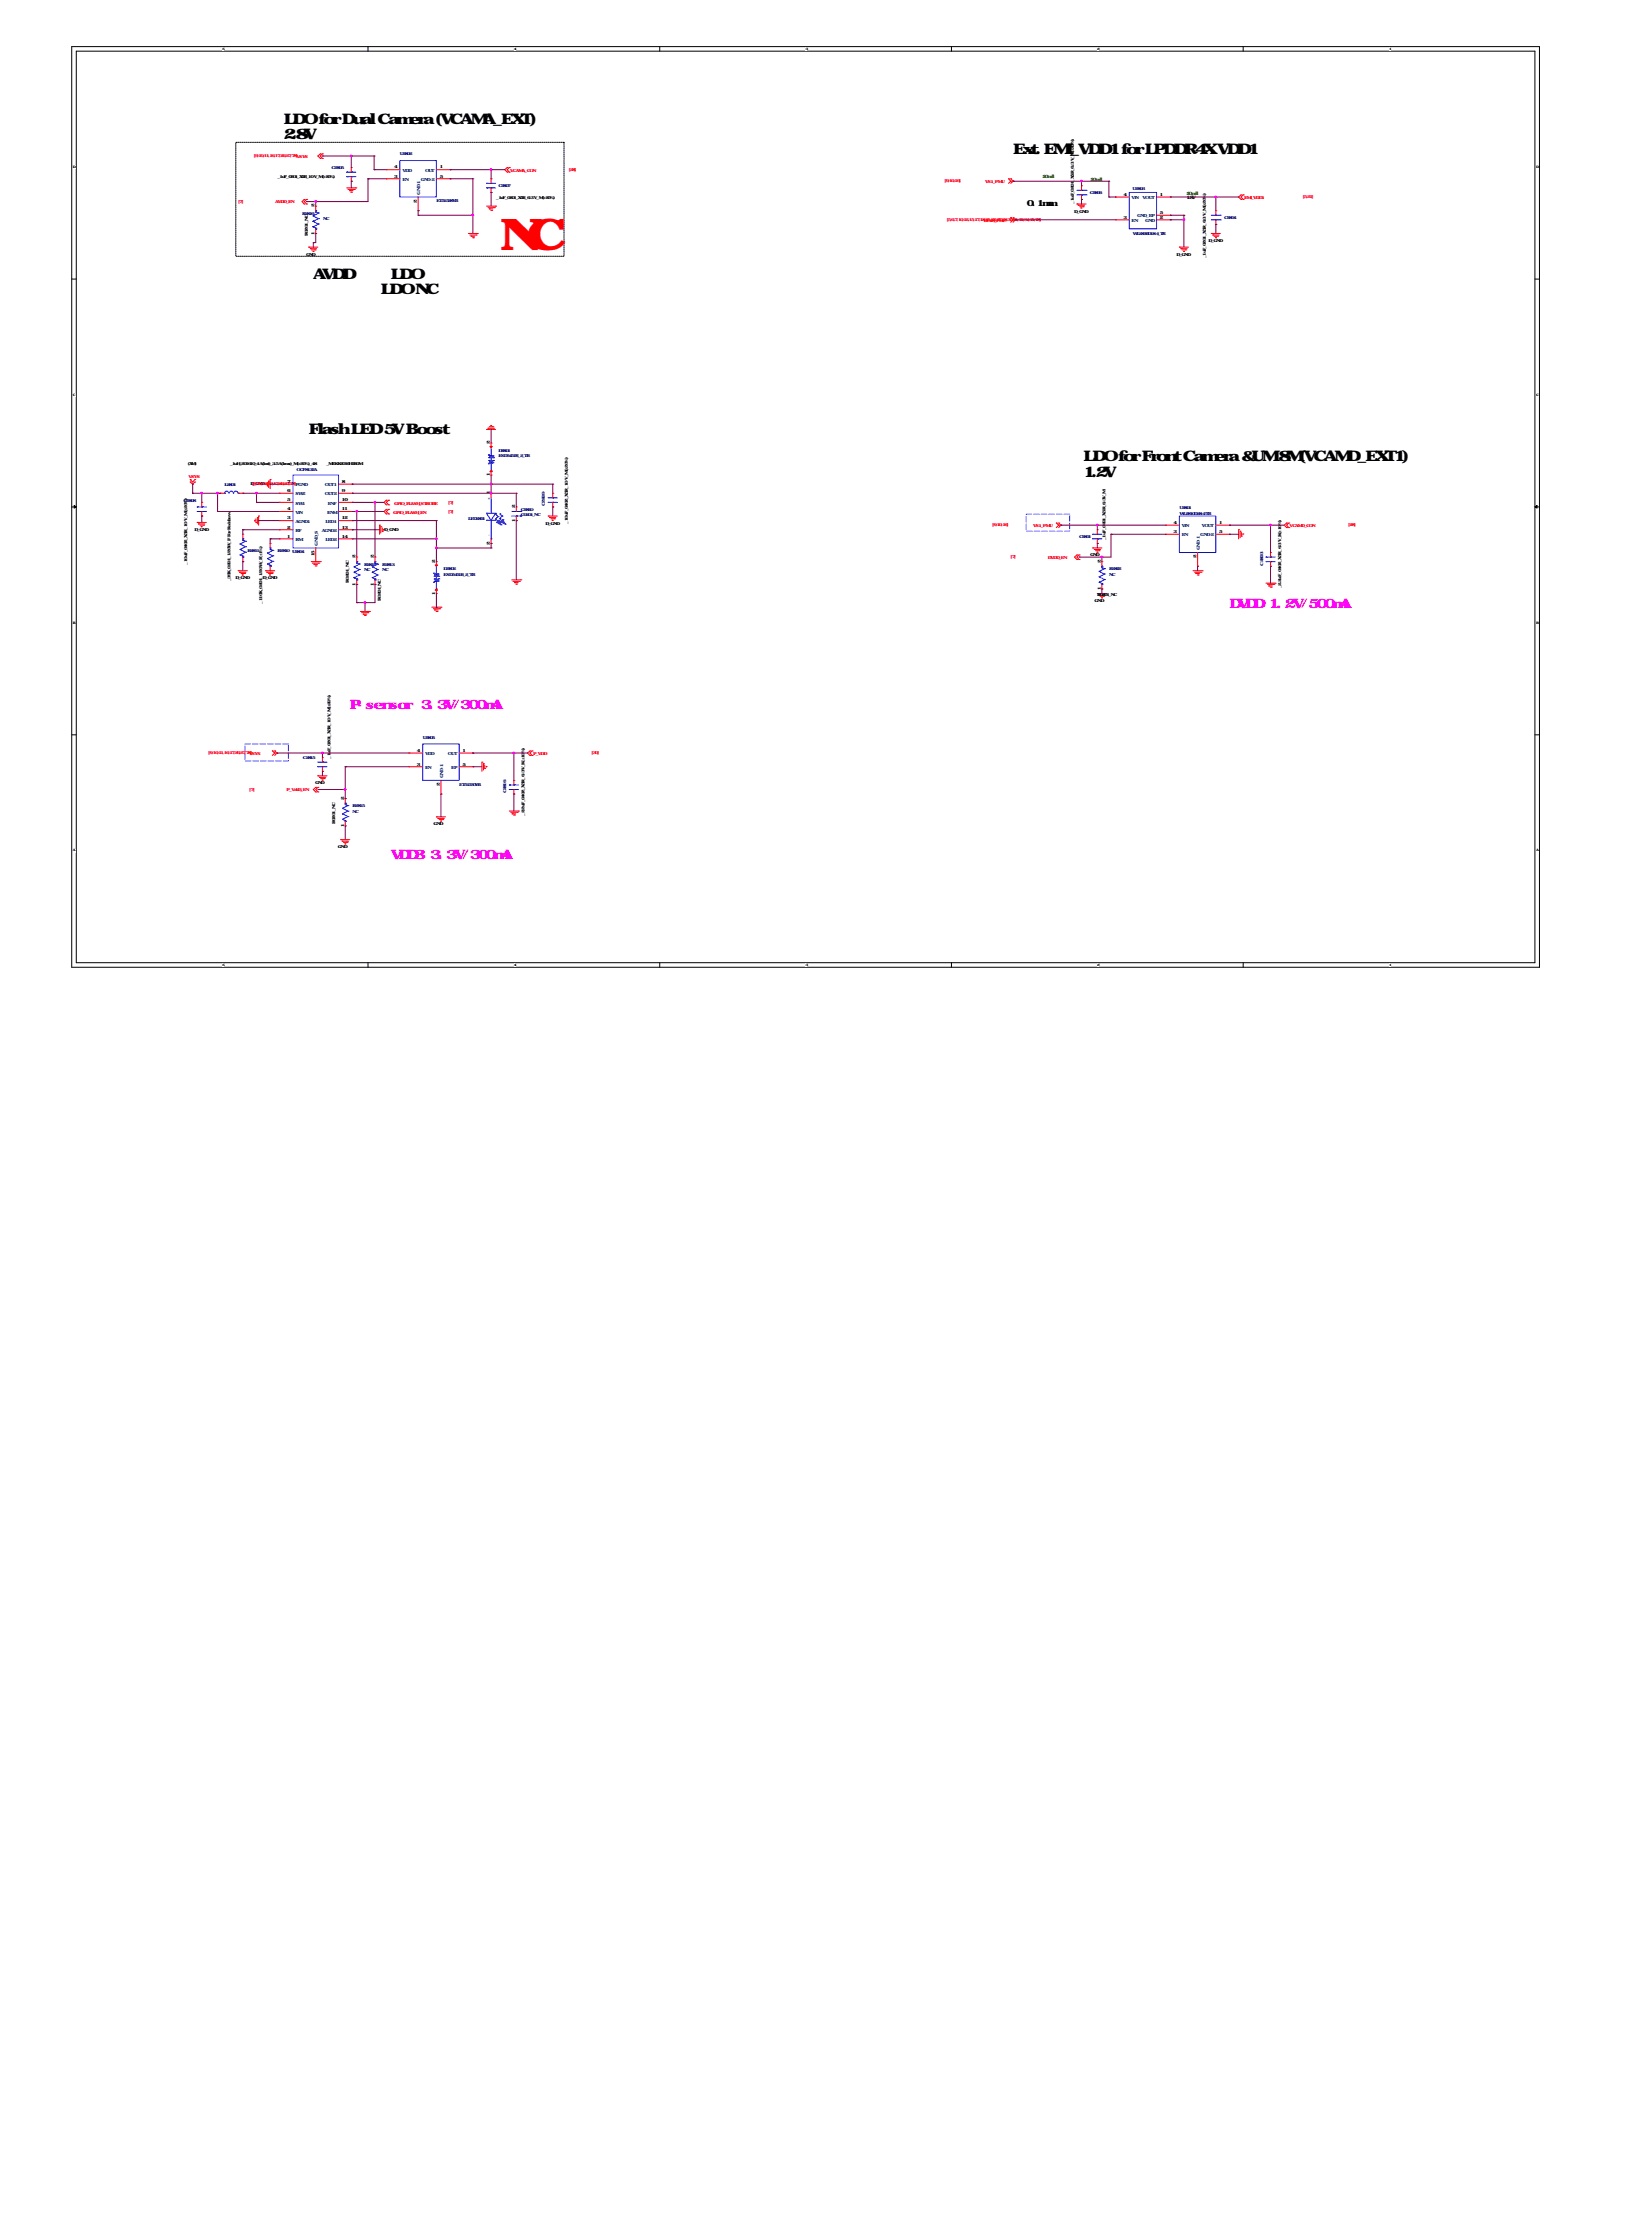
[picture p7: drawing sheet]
<svg xmlns="http://www.w3.org/2000/svg" width="230mm" height="310mm" viewBox="0 0 230 310" stroke-linecap="round" stroke-linejoin="round" font-family="sans-serif">
<defs><g id="words">
<text font-size="6.1" fill="#f00" x="69.7" y="34.9">NC</text>
<g font-size="2">
<text x="39.5" y="17.3">LDO for Dual Camera (VCAMA_EXT)</text>
<text x="39.5" y="19.4">2.8V</text>
<text x="141.1" y="21.4">Ext. EMI_VDD1 for LPDDR4X VDD1</text>
<text x="43.6" y="38.9">AVDD 兼容LDO</text>
<text x="43.6" y="41">使用平台 LDO NC</text>
<text x="43" y="60.5">Flash LED 5V Boost</text>
<text x="151" y="64.3">LDO for Front Camera &amp;UM 8M(VCAMD_EXT1)</text>
<text x="151" y="66.4">1.2V</text>
</g>
<g font-size="1.8" fill="#f0f">
<text x="171.3" y="84.8">DVDD 1.2V/500mA</text>
<text x="48.7" y="98.7">P-sensor 3.3V/300mA</text>
<text x="54.4" y="119.7">VDD3 3.3V/300mA</text>
</g>
<text font-size="1.2" x="143" y="28.8">0.1mm</text>
<g font-size=".6" fill="#f00">
<text x="35.4" y="21.9">[9,10,11,16,17,26,27,78]VSYS</text>
<text x="71.1" y="23.9">VCAMA_CON</text>
<text x="79.2" y="23.8">[28]</text>
<text x="33.2" y="28.3">[7]</text>
<text x="38.3" y="28.3">AVDD_EN</text>
<text x="131.6" y="25.4">[9,10,16]</text>
<text x="137.2" y="25.5">VS1_PMU</text>
<text x="173.3" y="27.7">EMI_VDD1</text>
<text x="181.5" y="27.6">[5,21]</text>
<text x="131.9" y="30.8">[5,6,7,10,12,15,17,18,21,22,27,28,30,31,32,34,35,78]</text>
<text x="136.9" y="30.9">VIO18_PMU</text>
<text x="26.2" y="66.6">VSYS</text>
<text x="35.1" y="67.6">[9,10,11,16,17,26,27,78]PGND</text>
<text x="54.8" y="71.6">GPIO_FLASH_EN</text>
<text x="54.9" y="70.3">GPIO_FLASH_STROBE</text>
<text x="62.4" y="70.2">[7]</text>
<text x="62.4" y="71.4">[7]</text>
<text x="138.2" y="73.3">[9,10,16]</text>
<text x="140.8" y="77.8">[7]</text>
<text x="143.9" y="73.5">VS1_PMU</text>
<text x="146" y="77.9">DVDD_EN</text>
<text x="179.7" y="73.4">VCAMD_CON</text>
<text x="187.8" y="73.3">[28]</text>
<text x="29" y="105.1">[9,10,11,16,17,26,27,78]</text>
<text x="34.7" y="105.2">VSYS</text>
<text x="74.3" y="105.2">P_VDD</text>
<text x="82.4" y="105.1">[30]</text>
<text x="34.7" y="110.2">[7]</text>
<text x="39.9" y="110.3">P_Vdd3_EN</text>
</g>
<g font-size=".6" fill="#000080">
<text x="46.2" y="23.6">C2805</text>
<text x="55.7" y="21.7">U2802</text>
<text x="42.1" y="29.9">R2816</text>
<text x="60.8" y="28.2">ET51528YB</text>
<text x="69.4" y="26.1">C2807</text>
<text x="151.8" y="27.1">C2806</text>
<text x="157.8" y="26.5">U2803</text>
<text x="45" y="30.7">NC</text>
<text x="157.8" y="32.8">WL2836D18-4_TR</text>
<text x="170.5" y="30.5">C2804</text>
<text x="41.3" y="65.6">OCP8132A</text>
<text x="69.4" y="62.9">D2801</text>
<text x="69.4" y="63.7">ESD5451R_2_TR</text>
<text x="25.6" y="69.9">C2808</text>
<text x="31.3" y="67.7">L2801</text>
<text x="72.6" y="71.2">C2820</text>
<text x="72.6" y="71.8">C0201_NC</text>
<text x="75.9" y="70.5" transform="rotate(-90 75.9 70.5)">C2809</text>
<text x="164.3" y="70.9">U2801</text>
<text x="164.3" y="71.7">WL2810D28-4/TR</text>
<text x="34.5" y="76.9">R2811</text>
<text x="38.7" y="76.9">R2810</text>
<text x="40.7" y="77">U2804</text>
<text x="65.2" y="72.5">LED2801</text>
<text x="150.3" y="75">C2801</text>
<text x="50.7" y="78.8">R2812</text>
<text x="50.7" y="79.6">NC</text>
<text x="53.3" y="78.8">R2813</text>
<text x="53.3" y="79.6">NC</text>
<text x="61.8" y="79.4">D2802</text>
<text x="61.8" y="80.2">ESD5451R_2_TR</text>
<text x="154.5" y="79.4">R2822</text>
<text x="154.5" y="80.2">NC</text>
<text x="175.9" y="78.8" transform="rotate(-90 175.9 78.8)">C2803</text>
<text x="42.2" y="105.8">C2815</text>
<text x="58.9" y="102.9">U2805</text>
<text x="49.1" y="112.5">R2815</text>
<text x="49.1" y="113.2">NC</text>
<text x="64" y="109.5">ET51530YB</text>
<text x="70.5" y="110.5" transform="rotate(-90 70.5 110.5)">C2816</text>
</g>
<g font-size=".6">
<text x="54.9" y="23.5">4</text>
<text x="61.3" y="23.5">1</text>
<text x="37.3" y="24.8">电容</text>
<text x="38.7" y="24.8">_1uF_0201_X5R_10 V_M(±20%)</text>
<text x="43.8" y="28.9" transform="rotate(-90 43.8 28.9)">2</text>
<text x="54.9" y="24.7">3</text>
<text x="58.1" y="28.3" transform="rotate(-90 58.1 28.3)">2</text>
<text x="61.3" y="24.7">5</text>
<text x="67.8" y="27.7">电容</text>
<text x="69.1" y="27.7">_1uF_0201_X5R_6.3 V_M(±20%)</text>
<text x="149.6" y="28.4" transform="rotate(-90 149.6 28.4)">_1uF_0201_X5R_6.3 V_M(±20%)</text>
<text x="149.6" y="29.6">D_GND</text>
<text x="156.5" y="27.3">4</text>
<text x="161.6" y="27.3">1</text>
<text x="161.6" y="29.8">5</text>
<text x="165.3" y="27.7">1.8V</text>
<text x="42.6" y="35.6">GND</text>
<text x="42.9" y="32.9" transform="rotate(-90 42.9 32.9)">R0201_NC</text>
<text x="43.8" y="32.7" transform="rotate(-90 43.8 32.7)">1</text>
<text x="156.5" y="30.5">3</text>
<text x="161.6" y="30.5">2</text>
<text x="163.9" y="35.6">D_GND</text>
<text x="168.4" y="33.7">D_GND</text>
<text x="168" y="36" transform="rotate(-90 168 36)">_1uF_0201_X5R_6.3 V_M(±20%)</text>
<text x="26.2" y="64.8">(XM)</text>
<text x="27.3" y="64.8">贴片功率电感器</text>
<text x="32" y="64.8">_1uH_201610_4 A(lrat)_3.5 A(lrms)_M(±20%)_48</text>
<text x="44.1" y="64.8">毫欧</text>
<text x="45.5" y="64.8">_MEKK2016H1R0M</text>
<text x="68.2" y="61.9" transform="rotate(-90 68.2 61.9)">2</text>
<text x="34.9" y="67.6">D_GND</text>
<text x="40" y="69.8">5</text>
<text x="40" y="71.1">4</text>
<text x="40" y="68.6">6</text>
<text x="40" y="67.3">7</text>
<text x="47.6" y="69.8">10</text>
<text x="47.6" y="71.1">11</text>
<text x="47.6" y="67.3">8</text>
<text x="47.6" y="68.6">9</text>
<text x="68.2" y="68.9" transform="rotate(-90 68.2 68.9)">1</text>
<text x="68.2" y="66.4" transform="rotate(-90 68.2 66.4)">1</text>
<text x="71.8" y="70.8" transform="rotate(-90 71.8 70.8)">2</text>
<text x="27.1" y="74">D_GND</text>
<text x="40" y="74.9">1</text>
<text x="40" y="73.6">2</text>
<text x="40" y="72.4">3</text>
<text x="43.8" y="77.5" transform="rotate(-90 43.8 77.5)">15</text>
<text x="47.6" y="72.4">12</text>
<text x="47.6" y="74.9">14</text>
<text x="47.6" y="73.6">13</text>
<text x="49.5" y="77.8" transform="rotate(-90 49.5 77.8)">2</text>
<text x="52.1" y="77.8" transform="rotate(-90 52.1 77.8)">2</text>
<text x="53.5" y="74">D_GND</text>
<text x="68.2" y="75.9" transform="rotate(-90 68.2 75.9)">2</text>
<text x="71.8" y="72.7" transform="rotate(-90 71.8 72.7)">1</text>
<text x="76" y="73.1">D_GND</text>
<text x="79.1" y="73" transform="rotate(-90 79.1 73)">_10uF_0402_X5R_10 V_M(±20%)</text>
<text x="151.8" y="77.5">GND</text>
<text x="154" y="75.2" transform="rotate(-90 154 75.2)">_1uF_0201_X5R_6.3V_M</text>
<text x="163.5" y="74.3">3</text>
<text x="163.5" y="73">4</text>
<text x="166.7" y="77.8" transform="rotate(-90 166.7 77.8)">2</text>
<text x="169.8" y="73">1</text>
<text x="169.9" y="74.3">5</text>
<text x="26.1" y="78.7" transform="rotate(-90 26.1 78.7)">_10uF_0402_X5R_10 V_M(±20%)</text>
<text x="32.1" y="81" transform="rotate(-90 32.1 81)">_39K_0201_1/20W_F-For Rainbow</text>
<text x="32.8" y="80.7">D_GND</text>
<text x="36.6" y="80.7">D_GND</text>
<text x="48.6" y="81.2" transform="rotate(-90 48.6 81.2)">R0201_NC</text>
<text x="49.5" y="81.6" transform="rotate(-90 49.5 81.6)">1</text>
<text x="52.1" y="81.6" transform="rotate(-90 52.1 81.6)">1</text>
<text x="53" y="83.7" transform="rotate(-90 53 83.7)">R0201_NC</text>
<text x="60.6" y="82.9" transform="rotate(-90 60.6 82.9)">1</text>
<text x="60.6" y="78.4" transform="rotate(-90 60.6 78.4)">2</text>
<text x="152.5" y="83.9">GND</text>
<text x="152.9" y="83">R0201_NC</text>
<text x="153.3" y="82.2" transform="rotate(-90 153.3 82.2)">1</text>
<text x="153.3" y="78.4" transform="rotate(-90 153.3 78.4)">2</text>
<text x="178.5" y="81.9" transform="rotate(-90 178.5 81.9)">_2.2uF_0402_X5R_6.3 V_K(±10%)</text>
<text x="36.5" y="84.1" transform="rotate(-90 36.5 84.1)">_110K_0201_1/20 W_F(±1%)</text>
<text x="46.1" y="105.7" transform="rotate(-90 46.1 105.7)">_1uF_0201_X5R_10 V_M(±20%)</text>
<text x="58.1" y="106.7">3</text>
<text x="58.1" y="104.8">4</text>
<text x="64.4" y="106.7">5</text>
<text x="64.4" y="104.8">1</text>
<text x="43.9" y="109.3">GND</text>
<text x="47.9" y="111.4" transform="rotate(-90 47.9 111.4)">2</text>
<text x="61.3" y="109.5" transform="rotate(-90 61.3 109.5)">2</text>
<text x="73.1" y="113.7" transform="rotate(-90 73.1 113.7)">_2.2uF_0402_X5R_6.3 V_K(±10%)</text>
<text x="46.7" y="114.8" transform="rotate(-90 46.7 114.8)">R0201_NC</text>
<text x="47.1" y="118.2">GND</text>
<text x="47.9" y="115.2" transform="rotate(-90 47.9 115.2)">1</text>
<text x="60.4" y="115">GND</text>
</g>
<g font-size=".6" fill="#004080">
<text x="56" y="23.9">VDD</text>
<text x="59.2" y="23.9">OUT</text>
<text x="56" y="25.2">EN</text>
<text x="58.5" y="27.1" transform="rotate(-90 58.5 27.1)">GND-1</text>
<text x="58.6" y="25.2">GND-2</text>
<text x="157.6" y="27.7">VIN</text>
<text x="159.2" y="27.7">VOUT</text>
<text x="157.6" y="30.9">EN</text>
<text x="158.4" y="30.3">GND_EP</text>
<text x="159.5" y="30.9">GND</text>
<text x="41.1" y="70.3">SW1</text>
<text x="41.1" y="71.6">VIN</text>
<text x="41.1" y="69">SW2</text>
<text x="45.3" y="67.8">OUT1</text>
<text x="45.3" y="69">OUT2</text>
<text x="45.6" y="71.6">ENM</text>
<text x="45.7" y="70.3">ENF</text>
<text x="68.3" y="69.7" transform="rotate(-90 68.3 69.7)">+</text>
<text x="41.1" y="75.4">RM</text>
<text x="41.1" y="74.1">RF</text>
<text x="41.1" y="72.8">AGND1</text>
<text x="44.3" y="76" transform="rotate(-90 44.3 76)">GND_S</text>
<text x="44.8" y="74.1">AGND2</text>
<text x="45.3" y="72.8">LED1</text>
<text x="45.3" y="75.4">LED2</text>
<text x="68.3" y="74.6" transform="rotate(-90 68.3 74.6)">-</text>
<text x="164.6" y="74.7">EN</text>
<text x="164.6" y="73.5">VIN</text>
<text x="167.1" y="76.6" transform="rotate(-90 167.1 76.6)">GND-1</text>
<text x="167.2" y="74.7">GND-2</text>
<text x="167.4" y="73.5">VOUT</text>
<text x="59.2" y="107.1">EN</text>
<text x="59.2" y="105.2">VDD</text>
<text x="62.4" y="105.2">OUT</text>
<text x="62.9" y="107.1">EP</text>
<text x="61.7" y="108.4" transform="rotate(-90 61.7 108.4)">GND-1</text>
</g>
<g font-size=".6" fill="#008000">
<text x="145.2" y="24.9">20 mil</text>
<text x="151.9" y="25.2">20 mil</text>
<text x="165.3" y="27.1">20 mil</text>
</g>
<g font-size=".5">
<text x="30.9" y="7">5</text>
<text x="71.6" y="7">4</text>
<text x="112.2" y="7">3</text>
<text x="152.9" y="7">2</text>
<text x="193.5" y="7">1</text>
<text x="10.2" y="23.4">D</text>
<text x="214" y="23.4">D</text>
<text x="10.2" y="55.1">C</text>
<text x="214" y="55.1">C</text>
<text x="10.2" y="86.9">B</text>
<text x="214" y="86.9">B</text>
<text x="10.2" y="118.6">A</text>
<text x="214" y="118.6">A</text>
<text x="30.9" y="134.6">5</text>
<text x="71.6" y="134.6">4</text>
<text x="112.2" y="134.6">3</text>
<text x="152.9" y="134.6">2</text>
<text x="193.5" y="134.6">1</text>
</g>
</g></defs>
<path d="M10 6.5h204.5v128.3h-204.5zM10.6 7.1h203.2v127h-203.2z" fill="none" stroke="#000" stroke-width=".14"/>
<g fill="#fff">
<path d="M30.9 6.6h.3v.5h-.3z"/>
<path d="M30.9 134.2h.3v.5h-.3z"/>
</g>
<path d="M51.3 6.5v.6M51.3 134.1v.7" fill="none" stroke="#000" stroke-width=".14"/>
<g fill="#fff">
<path d="M71.6 6.6h.2v.5h-.2z"/>
<path d="M71.6 134.2h.2v.5h-.2z"/>
</g>
<path d="M91.9 6.5v.6M91.9 134.1v.7" fill="none" stroke="#000" stroke-width=".14"/>
<g fill="#fff">
<path d="M112.2 6.6h.2v.5h-.2z"/>
<path d="M112.2 134.2h.2v.5h-.2z"/>
</g>
<path d="M132.5 6.5v.6M132.5 134.1v.7" fill="none" stroke="#000" stroke-width=".14"/>
<g fill="#fff">
<path d="M152.9 6.6h.2v.5h-.2z"/>
<path d="M152.9 134.2h.2v.5h-.2z"/>
</g>
<path d="M173.2 6.5v.6M173.2 134.1v.7" fill="none" stroke="#000" stroke-width=".14"/>
<g fill="#fff">
<path d="M193.5 6.6h.2v.5h-.2z"/>
<path d="M193.5 134.2h.2v.5h-.2z"/>
<path d="M10.2 23h.3v.5h-.3z"/>
<path d="M214 23h.3v.5h-.3z"/>
<path d="M10.2 54.8h.3v.5h-.3z"/>
<path d="M214 54.8h.3v.5h-.3z"/>
</g>
<path d="M10 38.9h.6M213.8 38.9h.7" fill="none" stroke="#000" stroke-width=".14"/>
<g fill="#fff">
<path d="M10.2 86.5h.2v.5h-.2z"/>
<path d="M214 86.5h.3v.5h-.3z"/>
</g>
<path d="M10 70.6h.6M213.8 70.6h.7" fill="none" stroke="#000" stroke-width=".14"/>
<path d="M10.3 70.4l.3 .2-.3 .2zM213.8 70.6l.3-.2v.4z" fill="#000" stroke="#000" stroke-width=".14"/>
<g fill="#fff">
<path d="M10.2 118.3h.3v.5h-.3z"/>
<path d="M214 118.3h.3v.5h-.3z"/>
</g>
<path d="M32.9 19.8h45.7v15.9h-45.7zM10 102.4h.6M213.8 102.4h.7" fill="none" stroke="#000" stroke-width=".14"/>
<path d="M143 71.6h6v2.4h-6zM34.1 103.6h6.1v2.4h-6.1z" fill="none" stroke="#8000ff" stroke-width=".14" stroke-dasharray=".8 .3"/>
<g fill="none" stroke="#f00" stroke-width=".14">
<path d="M42.4 27.8l-.3 .3 .3 .3M42.4 27.8h.1M42.4 28.4h.1M42.7 27.8h.1M42.7 28.4h.1M42.7 27.8l-.3 .3 .3 .3M43 34.4h1.3M43 34.4h.1M43.2 34.6h.1M43.2 34.6h.9M43.4 34.8h.5M43.6 35h.1"/>
<path d="M43.9 34.8h.1M44 32.5h.1M44 28.7h.1M44 28.7v.7M44 31.9v.6M44.6 21.4l-.3 .3 .3 .4M44.6 21.4h.1M44.6 22.1h.1M44.9 21.4h.1M44.9 22.1h.1M44.9 21.4l-.3 .3 .3 .4M48.3 26.2h1.3"/>
<path d="M48.5 26.4h.9M48.7 26.6h.1M48.7 26.6h.5M48.9 26.8h.1M48.9 23.3h.1M48.9 25.2h.1M48.9 23.3v.7M48.9 24.6v.6M49 26.8h.1M49.4 26.4h.1M49.6 26.2h.1M53.8 24.9h.1"/>
<path d="M53.8 23.6h.1M53.8 23.6h1.9M53.8 24.9h1.9M58.3 29.4h.1M58.3 27.4v2M60.8 23.6h1.9M60.8 24.9h1.9M62.7 23.6h.1M62.7 24.9h.1M65.2 32.5h1.3M65.4 32.7h.9M65.6 32.9h.1"/>
<path d="M65.6 32.9h.5M65.8 33.1h.2M66 33.1h.1M66.3 32.7h.1M66.5 32.5h.1M67.8 28.7h1.2M68 28.9h.9M68.2 29.1h.1M68.2 29.1h.5M68.4 29.3h.1M68.4 24.9h.1M68.4 26.8h.1"/>
<path d="M68.4 24.9v.6M68.4 26.2v.6M68.5 29.3h.1M68.9 28.9h.1M69 28.7h.1M70.7 23.3l-.4 .3 .4 .4M70.7 23.3h.1M70.7 24h.1M71 24h.1M71 23.3h.1M71 23.3l-.3 .3 .3 .4M140.5 24.9l.3 .3"/>
<path d="M140.5 24.9h.1M140.8 25.2h.1M140.8 24.9h.1M140.8 30.3h.1M140.8 25.2l-.3 .3M140.8 24.9l.3 .3M140.8 30.3l.3 .3M141.1 25.2l-.3 .3M141.1 30.6l-.3 .4M141.1 30.3l.3 .3M141.1 25.2h.1M141.1 30.6h.1"/>
<path d="M141.1 30.3h.1M141.4 30.6h.1M141.4 30.6l-.3 .4M150 28.4h.1M150 28.4h1.3M150.2 28.6h.9M150.2 28.6h.1M150.4 28.8h.5M150.6 29h.1M150.7 25.9h.1M150.7 27.8h.1M150.7 25.9v.6"/>
<path d="M150.7 27.2v.6M150.9 28.8h.1M155.4 27.4h1.9M155.4 30.6h1.9M155.4 30.6h.1M155.4 27.4h.1M161.1 27.4h1.9M161.1 30.6h1.9M161.1 30h1.9M163 27.4h.1M163 30.6h.1M163 30h.1"/>
<path d="M164.3 34.4h.1M164.3 34.4h1.3M164.5 34.6h.9M164.5 34.6h.1M164.7 34.8h.5M164.9 35h.1M165.2 34.8h.1M168.7 32.5h.1M168.7 32.5h1.3M169 32.7h.8M169 32.7h.1M169.1 32.9h.5"/>
<path d="M169.3 33.1h.1M169.3 33.1h.2M169.4 29.4h.1M169.4 31.3h.1M169.4 29.4v.6M169.4 30.6v.7M169.6 32.9h.1M172.9 27.2l-.3 .2 .3 .4M172.9 27.2h.1M172.9 27.8h.1M173.2 27.8h.1M173.2 27.2h.1"/>
<path d="M173.2 27.2l-.3 .2 .3 .4M67.8 59.8h1.2M67.8 59.8h.1M68 59.7h.1M68 59.7h.9M68.2 59.5h.5M68.4 59.3h.1M68.7 59.5h.1M26.5 67.2l.3 .3 .3-.3M26.5 66.8l.3 .4 .3-.4M26.5 67.2h.1M26.5 66.8h.1"/>
<path d="M27.1 67.2h.1M27.1 66.8h.1M27.5 72.8h1.2M27.5 72.8h.1M27.6 73h.1M27.6 73h.9M27.9 73.2h.5M28 73.4h.1M28 73.4h.2M28.1 70h.1M28.1 71.9h.1M28.1 70v.6"/>
<path d="M28.1 71.3v.6M28.4 73.2h.1M30.7 68.7h.6M30.7 68.7h.1M33.2 68.7h.6M33.2 79.5h1.3M33.2 79.5h.1M33.4 79.7h.1M33.4 79.7h.8M33.6 79.9h.5M33.8 68.7h.1M33.8 78.2h.1"/>
<path d="M33.8 74.4h.1M33.8 74.4v.7M33.8 77.6v.6M34.1 79.9h.1M35.5 72.5h.1M35.5 72.5v.1M35.6 72.8h.1M35.6 72.3v.5M35.9 72.1h.1M35.9 72.1v.9M36 71.9h.1M36 71.9v1.3"/>
<path d="M37 79.5h.1M37 79.5h1.3M37 67.4h.1M37 67.4v.1M37.2 79.7h.9M37.2 79.7h.1M37.3 67.7h.1M37.3 67.2v.5M37.4 79.9h.5M37.4 67h.1M37.4 67v.9M37.6 79.5h.1"/>
<path d="M37.6 75.7h.1M37.6 75.7v.6M37.6 78.9v.6M37.6 66.8h.1M37.6 66.8v1.3M37.9 79.9h.1M38.9 75.1h.1M38.9 73.8h.1M38.9 72.5h.1M38.9 70h.1M38.9 71.3h.1M38.9 68.7h.1"/>
<path d="M38.9 67.5h.1M38.9 68.7h1.9M38.9 75.1h1.9M38.9 73.8h1.9M38.9 72.5h1.9M38.9 70h1.9M38.9 71.3h1.9M38.9 67.5h1.9M43.4 78.2h1.2M43.5 78.5h.9M43.7 78.6h.1M43.7 78.6h.5"/>
<path d="M43.9 78.8h.1M44 78.2h.1M44 76.3v1.9M44 78.8h.1M44.4 78.5h.1M44.6 78.2h.1M47.2 68.7h1.9M47.2 75.1h1.9M47.2 73.8h1.9M47.2 72.5h1.9M47.2 70h1.9M47.2 71.3h1.9"/>
<path d="M47.2 67.5h1.9M49.1 67.5h.1M49.1 68.7h.1M49.1 70h.1M49.1 71.3h.1M49.1 72.5h.1M49.1 73.8h.1M49.1 75.1h.1M49.7 77.6h.1M49.7 77.6v.6M52.2 77.6h.1M52.2 77.6v.6"/>
<path d="M52.9 73.2h.1M52.9 73.2v1.2M53 73.4h.1M53 73.4v.9M53.3 74.1h.1M53.3 73.6v.5M53.4 73.8h.1M53.4 73.8v.1M53.8 70.3h.1M53.8 69.7h.1M53.8 71.6h.1M53.8 71h.1"/>
<path d="M53.8 69.7l-.3 .3 .3 .3M53.8 71l-.3 .3 .3 .3M54.1 69.7l-.3 .3 .3 .3M54.1 71l-.3 .3 .3 .3M54.1 69.7h.1M54.1 70.3h.1M54.1 71h.1M54.1 71.6h.1M60.8 78.2h.1M60.8 78.2v.7M68.4 66.2h.1M68.4 61.7h.1"/>
<path d="M68.4 75.7h.1M68.4 68.7h.1M68.4 61.7v.7M68.4 65.5v.7M68.4 68.7v.7M68.4 75.1v.6M71.9 72.5h.1M71.9 70.6h.1M71.9 70.6v.7M71.9 71.9v.6M76.4 71.9h1.2M76.4 71.9h.1"/>
<path d="M76.5 72.1h.1M76.5 72.1h.9M76.8 72.3h.5M76.9 72.5h.1M77 68.7h.1M77 70.6h.1M77 68.7v.7M77 70v.6M77.3 72.3h.1M147.2 72.9h.1M147.2 72.9l.3 .3M147.5 73.2l-.3 .3"/>
<path d="M147.5 72.9l.3 .3M147.5 73.2h.1M147.5 72.9h.1M147.8 73.2h.1M147.8 73.2l-.3 .3M150 77.3h.1M150 78h.1M150 77.3l-.3 .3 .3 .4M150.3 77.3h.1M150.3 78h.1M150.3 77.3l-.3 .3 .3 .4M152.2 76.3h1.3"/>
<path d="M152.2 76.3h.1M152.4 76.6h.1M152.4 76.6h.9M152.6 76.7h.5M152.8 76.9h.2M152.8 76.9h.1M152.9 73.8h.1M152.9 75.7h.1M152.9 73.8v.6M152.9 75.1v.6M153.1 76.7h.1M153.5 78.2h.1"/>
<path d="M153.5 78.2v.7M162.4 73.2h1.9M162.4 74.4h1.9M162.4 74.4h.1M162.4 73.2h.1M166.2 79.5h1.3M166.4 79.7h.9M166.6 79.9h.1M166.6 79.9h.5M166.8 78.9h.1M166.8 77v1.9M167.3 79.7h.1"/>
<path d="M167.5 79.5h.1M169.4 73.2h1.9M169.4 74.4h1.9M171.3 73.2h.1M171.3 74.4h.1M172.6 73.8h.1M172.6 73.8v1.3M172.8 74h.1M172.8 74v.9M172.9 74.7h.1M172.9 74.2v.5M173.1 74.4h.1"/>
<path d="M173.1 74.4v.1M177 77h.1M177 78.9h.1M177 77v.6M177 78.2v.7M179.2 72.9l-.3 .3 .3 .3M179.2 72.9h.1M179.2 73.5h.1M179.5 73.5h.1M179.5 72.9h.1M179.5 72.9l-.3 .3 .3 .3M33.7 80.1h.1"/>
<path d="M33.7 80.1h.2M37.6 80.1h.1M49.7 81.4h.1M49.7 80.8v.6M50.2 85.2h1.3M50.4 85.4h.9M50.6 85.6h.5M50.6 85.6h.1M50.8 85.7h.1M50.9 85.7h.1M51.3 85.4h.1M51.5 85.2h.1"/>
<path d="M52.2 81.4h.1M52.2 80.8v.6M60.2 84.6h1.2M60.4 84.8h.9M60.5 85h.1M60.5 85h.5M60.7 85.2h.2M60.8 82.7h.1M60.8 82.1v.6M60.9 85.2h.1M61.3 84.8h.1M61.4 84.6h.1"/>
<path d="M71.3 80.8h1.3M71.5 81h.8M71.7 81.2h.1M71.7 81.2h.5M71.8 81.4h.2M72 81.4h.1M72.3 81h.1M72.6 80.8h.1M152.9 82.7h.1M152.9 82.7h1.2M153.1 82.9h.9M153.1 82.9h.1"/>
<path d="M153.2 83.1h.6M153.5 83.3h.1M153.5 82.1h.1M153.5 81.4v.7M153.8 83.1h.1M166.8 80.1h.1M166.9 80.1h.1M176.4 81.3h1.2M176.6 81.4h.9M176.7 81.6h.1M176.7 81.6h.6M177 81.8h.1"/>
<path d="M177.1 81.8h.1M177.5 81.4h.1M177.6 81.3h.1M37.9 104.6h.1M37.9 104.6l.4 .3M38.3 104.9l-.4 .4M38.3 104.6l.3 .3M38.3 104.9h.1M38.3 104.6h.1M38.6 104.9h.1M38.6 104.9l-.3 .4M44 109.7h.1"/>
<path d="M44 110.3h.1M44 109.7l-.4 .3 .4 .3M44.3 109.7h.1M44.3 110.3h.1M44.3 109.7l-.3 .3 .3 .3M44.3 108.1h.1M44.3 108.1h1.3M44.5 108.3h.9M44.5 108.3h.1M44.7 108.5h.5M44.9 108.7h.1M44.9 105.6h.1"/>
<path d="M44.9 107.5h.1M44.9 105.6v.6M44.9 106.8v.7M45.2 108.5h.1M47.5 117h.1M47.5 117h1.2M47.7 117.2h.9M47.7 117.2h.1M47.8 117.4h.5M48 117.6h.1M48 117.6h.2M48.1 115.1h.1"/>
<path d="M48.1 111.3h.1M48.1 111.3v.6M48.1 114.4v.7M48.3 117.4h.1M57 106.8h.1M57 104.9h.1M57 104.9h1.9M57 106.8h1.9M60.8 113.8h.1M60.8 113.8h1.3M61 114h.9M61 114h.1"/>
<path d="M61.2 114.2h.5M61.4 114.4h.1M61.4 110.6h.1M61.4 108.7v1.9M61.7 114.2h.1M64 104.9h1.9M64 106.8h1.9M65.9 104.9h.1M65.9 106.8h.1M67.1 106.2h.1M67.1 106.2v1.3M67.4 106.4h.1"/>
<path d="M67.4 106.4v.9M67.5 107.1h.1M67.5 106.6v.5M67.7 106.8h.1M67.7 106.8v.1M71 113h1.2M71.2 113.2h.9M71.3 113.4h.1M71.3 113.4h.5M71.5 113.6h.2M71.6 108.7h.1M71.6 110.6h.1"/>
<path d="M71.6 108.7v.7M71.6 110v.6M71.7 113.6h.1M72.1 113.2h.1M72.2 113h.1M73.8 104.6l-.3 .3 .3 .4M73.8 104.6h.1M73.8 105.3h.1M74.1 105.3h.1M74.1 104.6h.1M74.1 104.6l-.3 .3 .3 .4"/>
</g>
<g fill="none" stroke="#00f" stroke-width=".14">
<path d="M43.6 30.1h.1M43.6 30.8h.1M43.6 31.6h.1M43.6 30.1l.8 .4M43.6 30.8l.8 .4M43.6 31.6l.4 .2M44 29.4h.1M44 31.9h.1M44 29.6h.1M44 31.8h.1M44 29.4v.2M44 31.8v.1"/>
<path d="M44 29.6l.4 .1M44.4 29.7h.1M44.4 30.5h.1M44.4 31.2h.1M44.4 29.7l-.8 .4M44.4 30.5l-.8 .3M44.4 31.2l-.8 .4M48.3 24h1.3M48.3 24.6h1.3M48.3 24h.1M48.3 24.6h.1M48.9 24h.1"/>
<path d="M48.9 24.6h.1M55.7 22.4h5.1v5h-5.1zM67.8 25.5h1.2M67.8 26.2h1.2M67.8 25.5h.1M67.8 26.2h.1M68.4 25.5h.1M68.4 26.2h.1M150 26.5h1.3M150 27.2h1.3M150.7 26.5h.1M150.7 27.2h.1"/>
<path d="M151.3 26.5h.1M151.3 27.2h.1M157.3 26.8h3.8v5.1h-3.8zM168.7 30h1.3M168.7 30.6h1.3M169.4 30h.1M169.4 30.6h.1M170 30h.1M170 30.6h.1M27.5 70.6h1.2M27.5 71.3h1.2M27.5 70.6h.1"/>
<path d="M27.5 71.3h.1M28.1 70.6h.1M28.1 71.3h.1M31.3 68.7h.1M31.3 68.7a.3 .3 0 0 1 .3-.3 .3 .3 0 0 1 .3 .3M31.9 68.7a.3 .3 0 0 1 .3-.3 .3 .3 0 0 1 .3 .3M32.6 68.7a.3 .3 0 0 1 .3-.3 .3 .3 0 0 1 .2 .3M33.2 68.7h.1M33.4 75.8h.1M33.4 76.6h.1M33.4 77.3h.1M33.4 75.8l.8 .4"/>
<path d="M33.4 76.6l.8 .3M33.4 77.3l.4 .2M33.8 75.1h.1M33.8 77.6h.1M33.8 75.3h.1M33.8 77.5h.1M33.8 75.1v.2M33.8 77.5v.1M33.8 75.3l.4 .1M34.2 75.4h.1M34.2 76.2h.1M34.2 76.9h.1"/>
<path d="M34.2 75.4l-.8 .4M34.2 76.2l-.8 .4M34.2 76.9l-.8 .4M37.3 77.1h.1M37.3 77.8h.1M37.3 78.6h.1M37.3 77.1l.7 .3M37.3 77.8l.7 .4M37.3 78.6l.3 .2M37.6 76.3h.1M37.6 78.9h.1M37.6 76.6h.1"/>
<path d="M37.6 78.8h.1M37.6 76.3v.3M37.6 78.8v.1M37.6 76.6l.4 .1M38 76.7h.1M38 77.4h.1M38 78.2h.1M38 76.7l-.7 .4M38 77.4l-.7 .4M38 78.2l-.7 .4M40.8 66.2h6.4v10.1h-6.4zM49.3 79h.1"/>
<path d="M49.3 79.7h.1M49.3 79l.8 .4M49.3 79.7l.8 .4M49.7 78.2h.1M49.7 78.5h.1M49.7 78.2v.3M49.7 78.5l.4 .1M50.1 78.6h.1M50.1 79.4h.1M50.1 78.6l-.8 .4M50.1 79.4l-.8 .3M51.9 79h.1"/>
<path d="M51.9 79.7h.1M51.9 79l.7 .4M51.9 79.7l.7 .4M52.2 78.2h.1M52.2 78.5h.1M52.2 78.2v.3M52.2 78.5l.4 .1M52.6 78.6h.1M52.6 79.4h.1M52.6 78.6l-.7 .4M52.6 79.4l-.7 .3M60.4 79.9h.1"/>
<path d="M60.4 79.9l.1 .1M60.5 80h.1M60.5 80h.5M60.8 80h.1M60.8 78.9v3.2M60.8 80l.3 .3M60.8 80l-.3 .3M61 80h.1M61 80l.2 .1M67.8 71.5h1.2M67.8 72.5h1.2M67.8 71.5h.1"/>
<path d="M67.8 72.5h.1M67.8 71.5l.6 1M68 64.6h.1M68 63.3h.1M68 63.3l.2 .2M68.1 64.2h.1M68.1 63.8h.1M68.1 64.2l.3 .3M68.1 64.2h.7M68.1 63.8h.7M68.2 64.5h.1M68.2 63.5h.1"/>
<path d="M68.2 64.5l-.2 .1M68.2 64.5h.5M68.2 63.5h.5M68.4 63.5l-.3 .3M68.4 65.5h.1M68.4 64.5h.1M68.4 63.5h.1M68.4 75.1h.1M68.4 71.5h.1M68.4 72.5h.1M68.4 62.4v3.1M68.4 69.4v2.1"/>
<path d="M68.4 72.5v2.6M68.4 63.5l.4 .3M68.7 63.5l.1 .1M68.7 64.5h.1M68.7 63.5h.1M68.8 64.2h.1M68.8 63.8h.1M68.8 64.2l-.4 .3M68.8 64.4l-.1 .1M69 71.5h.1M69 72.3h.1M69 71.6h.1"/>
<path d="M69 72.3l.6 .6M69 71.6l.4 .4M69 71.5l-.6 1M69.2 72.8h.1M69.2 72.8l.6 .3M69.4 72l-.4 .3M69.4 72h.1M69.5 72.5l-.3 .3M69.5 72.5h.1M69.5 72.5l.3 .6M69.6 71.6l.3 .3M69.6 72.2h.1"/>
<path d="M69.6 71.6h.1M69.6 72.2l.5 .6M69.8 72.7h.1M69.8 72.7l.6 .3M69.8 73.1h.1M69.9 71.9h.1M69.9 71.9l-.3 .3M70.1 72.4h.1M70.1 72.4l.3 .6M70.1 72.4l-.3 .3M70.4 73h.1M71.3 71.3h1.3"/>
<path d="M71.3 71.9h1.3M71.9 71.9h.1M71.9 71.3h.1M72.6 71.9h.1M72.6 71.3h.1M76.4 69.4h1.2M76.4 70h1.2M76.4 69.4h.1M76.4 70h.1M77 69.4h.1M77 70h.1M152.2 74.4h1.3"/>
<path d="M152.2 75.1h1.3M152.2 74.4h.1M152.2 75.1h.1M152.9 74.4h.1M152.9 75.1h.1M153.1 79.6h.1M153.1 79.6l.8 .4M153.5 78.9h.1M153.5 79.1h.1M153.5 78.9v.2M153.5 79.1l.4 .1M153.9 79.2h.1"/>
<path d="M153.9 80h.1M153.9 79.2l-.8 .4M153.9 80l-.8 .4M164.3 71.9h5.1v5.1h-5.1zM176.4 77.6h.1M176.4 78.2h.1M176.4 77.6h1.2M176.4 78.2h1.2M177 77.6h.1M177 78.2h.1M49.3 80.5h.1M49.3 80.5l.4 .2"/>
<path d="M49.7 80.8h.1M49.7 80.7h.1M49.7 80.7v.1M50.1 80.1h.1M50.1 80.1l-.8 .4M51.9 80.5h.1M51.9 80.5l.3 .2M52.2 80.8h.1M52.2 80.7h.1M52.2 80.7v.1M52.6 80.1h.1M52.6 80.1l-.7 .4"/>
<path d="M60.4 81.1h.1M60.5 80.7h.1M60.5 80.3h.1M60.5 80.7l.3 .3M60.5 80.7h.6M60.5 80.3h.6M60.5 81h.1M60.5 81l-.1 .1M60.5 81h.5M60.8 82.1h.1M60.8 81h.1M61 81h.1"/>
<path d="M61.1 80.7l-.3 .3M61.1 80.7h.1M61.1 80.3h.1M61.2 80.9l-.2 .1M153.1 80.4h.1M153.1 81.1h.1M153.1 80.4l.8 .3M153.1 81.1l.4 .2M153.5 81.4h.1M153.5 81.3h.1M153.5 81.3v.1M153.9 80.7h.1"/>
<path d="M153.9 80.7l-.8 .4M44.3 106.2h.1M44.3 106.8h.1M44.3 106.2h1.3M44.3 106.8h1.3M44.9 106.2h.1M44.9 106.8h.1M47.7 112.6h.1M47.7 113.4h.1M47.7 114.1h.1M47.7 112.6l.8 .4M47.7 113.4l.8 .4"/>
<path d="M47.7 114.1l.4 .2M48.1 111.9h.1M48.1 114.4h.1M48.1 112.1h.1M48.1 114.3h.1M48.1 111.9v.2M48.1 114.3v.1M48.1 112.1l.4 .1M48.5 112.2h.1M48.5 113h.1M48.5 113.8h.1M48.5 112.2l-.8 .4"/>
<path d="M48.5 113l-.8 .4M48.5 113.8l-.8 .3M58.9 103.6h5.1v5.1h-5.1zM71 109.4h1.2M71 110h1.2M71 109.4h.1M71 110h.1M71.6 109.4h.1M71.6 110h.1"/>
</g>
<g fill="#f00" stroke="#f00" stroke-width=".14">
<path d="M68.2 65.7l.2-.2 .2 .2z"/>
<path d="M68.2 62.2h.4l-.2 .2z"/>
<path d="M60.6 82.2l.2-.1 .2 .1z"/>
<path d="M60.6 78.7h.4l-.2 .2z"/>
</g>
<g fill="none" stroke="#800040" stroke-width=".14">
<path d="M42.7 28.1h.1M43.6 33.8h.1M43.6 33.8v.6M44 32.5h.1M44 32.5v1.3h-.4M44 28.1h.1M44 28.1v.6M44.9 21.7h.1M44.9 21.7h7.2M48.9 21.7h.1M48.9 25.2h.1M48.9 21.7v1.6"/>
<path d="M48.9 25.2v1M51.3 24.9h2.5M51.3 24.9h.1M51.3 24.9v3.2h-8.6M52.1 23.6h1.7M52.1 23.6h.1M52.1 21.7h.1M52.1 21.7v1.9M58.3 29.4h.1M58.3 29.4v.6M58.3 30h7.6M58.3 30h.1"/>
<path d="M62.7 24.9h.1M62.7 24.9h3.2M62.7 23.6h.1M62.7 23.6h7.6M65.9 24.9h.1M65.9 24.9v7.6M65.9 30h.1M68.4 23.6h.1M68.4 23.6v1.3M68.4 26.8h.1M68.4 26.8v1.9M141.1 25.2h.1"/>
<path d="M141.1 25.2h13.4M141.4 30.6h.1M141.4 30.6h14M150.7 25.2h.1M150.7 27.8h.1M150.7 25.2v.7M150.7 27.8v.6M154.5 25.2h.1M154.5 27.4h.1M154.5 25.2v2.2M154.5 27.4h.9M163 27.4h9.6"/>
<path d="M163 27.4h.1M163 30h.1M163 30.6h.1M163 30h1.9M163 30.6h1.9M164.9 30h.1M164.9 30.6h.1M164.9 30v4.4M169.4 31.3h.1M169.4 27.4h.1M169.4 27.4v2M169.4 31.3v1.2"/>
<path d="M68.4 59.8h.1M68.4 59.8v1.9M26.8 67.5h.1M26.8 67.5v1.2M26.8 68.7h.1M26.8 68.7h3.9M28.1 71.9h.1M28.1 71.9v.9M28.1 68.7h.1M28.1 68.7v1.3M30.3 71.3h.1M30.3 68.7v2.6"/>
<path d="M30.3 71.3h8.6M30.3 68.7h.1M30.7 68.7h.1M33.8 68.7h.1M33.8 73.8h.1M33.8 78.2h.1M33.8 73.8v.6M33.8 78.2v1.3M33.8 73.8h5.1M33.8 68.7h5.1M35.7 68.7h.1M35.7 70h.1"/>
<path d="M35.7 68.7v1.3M35.7 70h3.2M36 72.5h2.9M36 72.5h.1M37.6 67.5h1.3M37.6 67.5h.1M37.6 75.1h1.3M37.6 75.1h.1M37.6 75.1v.6M49.1 71.3h4.4M49.1 71.3h.1M49.1 73.8h3.8"/>
<path d="M49.1 72.5h11.7M49.1 67.5h.1M49.1 68.7h.1M49.1 70h.1M49.1 72.5h.1M49.1 73.8h.1M49.1 70h4.4M49.1 75.1h11.7M49.1 67.5h27.9M49.1 68.7h22.8M49.7 71.3h.1M49.7 71.3v6.3"/>
<path d="M52.2 70h.1M52.2 70v7.6M60.8 72.5h.1M60.8 75.1h.1M60.8 76.3h.1M60.8 72.5v5.7M60.8 76.3h7.6M68.4 66.2v2.5M68.4 67.5h.1M68.4 68.7h.1M68.4 76.3h.1M68.4 75.7h.1"/>
<path d="M68.4 75.7v.6M71.9 68.7h.1M71.9 72.5h.1M71.9 68.7v1.9M71.9 72.5v8.3M77 67.5h.1M77 70.6h.1M77 67.5v1.2M77 70.6v1.3M147.8 73.2h14.6M147.8 73.2h.1M150.3 77.6h.1"/>
<path d="M152.9 75.7h.1M152.9 73.2h.1M152.9 73.2v.6M152.9 75.7v.6M153.5 77.6h.1M153.5 77.6v.6M154.8 74.4h.1M154.8 74.4v3.2h-4.5M154.8 74.4h7.6M166.8 78.9h.1M166.8 78.9v.6M171.3 74.4h1.3"/>
<path d="M171.3 73.2h7.6M171.3 73.2h.1M171.3 74.4h.1M177 73.2h.1M177 78.9h.1M177 73.2v3.8M177 78.9v2.4M49.7 81.4h.1M49.7 84h.1M49.7 81.4v2.6M50.8 84h.1M50.8 84v1.2"/>
<path d="M52.2 81.4h.1M52.2 81.4v2.6h-2.5M60.8 84.6h.1M60.8 82.7v1.9M153.5 82.1h.1M153.5 82.1v.6M38.6 104.9h.1M38.6 104.9h18.4M44.3 110h3.8M44.9 107.5h.1M44.9 104.9h.1M44.9 104.9v.7"/>
<path d="M44.9 107.5v.6M48.1 106.8h8.9M48.1 106.8h.1M48.1 110h.1M48.1 115.1h.1M48.1 111.3h.1M48.1 106.8v4.5M48.1 115.1v1.9M61.4 110.6h.1M61.4 110.6v3.2M65.9 104.9h.1M65.9 106.8h.1"/>
<path d="M65.9 106.8h1.2M65.9 104.9h7.6M71.6 104.9h.1M71.6 110.6h.1M71.6 104.9v3.8M71.6 110.6v2.4"/>
</g>
<g fill="#f0f" stroke="#f0f" stroke-width=".14">
<circle cx="150.6" cy="25.2" r=".11"/>
<circle cx="169.4" cy="27.4" r=".11"/>
<circle cx="48.9" cy="21.7" r=".11"/>
<circle cx="65.9" cy="30" r=".11"/>
<circle cx="44" cy="28.1" r=".11"/>
<circle cx="68.4" cy="23.6" r=".11"/>
<circle cx="152.8" cy="73.1" r=".11"/>
<circle cx="153.5" cy="77.6" r=".11"/>
<circle cx="177" cy="73.1" r=".11"/>
<circle cx="164.9" cy="30.6" r=".11"/>
<circle cx="44.9" cy="104.9" r=".11"/>
<circle cx="48.1" cy="110" r=".11"/>
<circle cx="71.6" cy="104.9" r=".11"/>
<circle cx="68.4" cy="67.4" r=".11"/>
<circle cx="28.1" cy="68.7" r=".11"/>
<circle cx="35.7" cy="68.7" r=".11"/>
<circle cx="68.4" cy="68.7" r=".11"/>
<circle cx="52.2" cy="70" r=".11"/>
<circle cx="49.7" cy="71.2" r=".11"/>
<circle cx="50.8" cy="83.9" r=".11"/>
<circle cx="60.8" cy="75.1" r=".11"/>
<circle cx="60.8" cy="76.3" r=".11"/>
<circle cx="30.3" cy="68.7" r=".11"/>
</g>
<use href="#words"/>
</svg>
